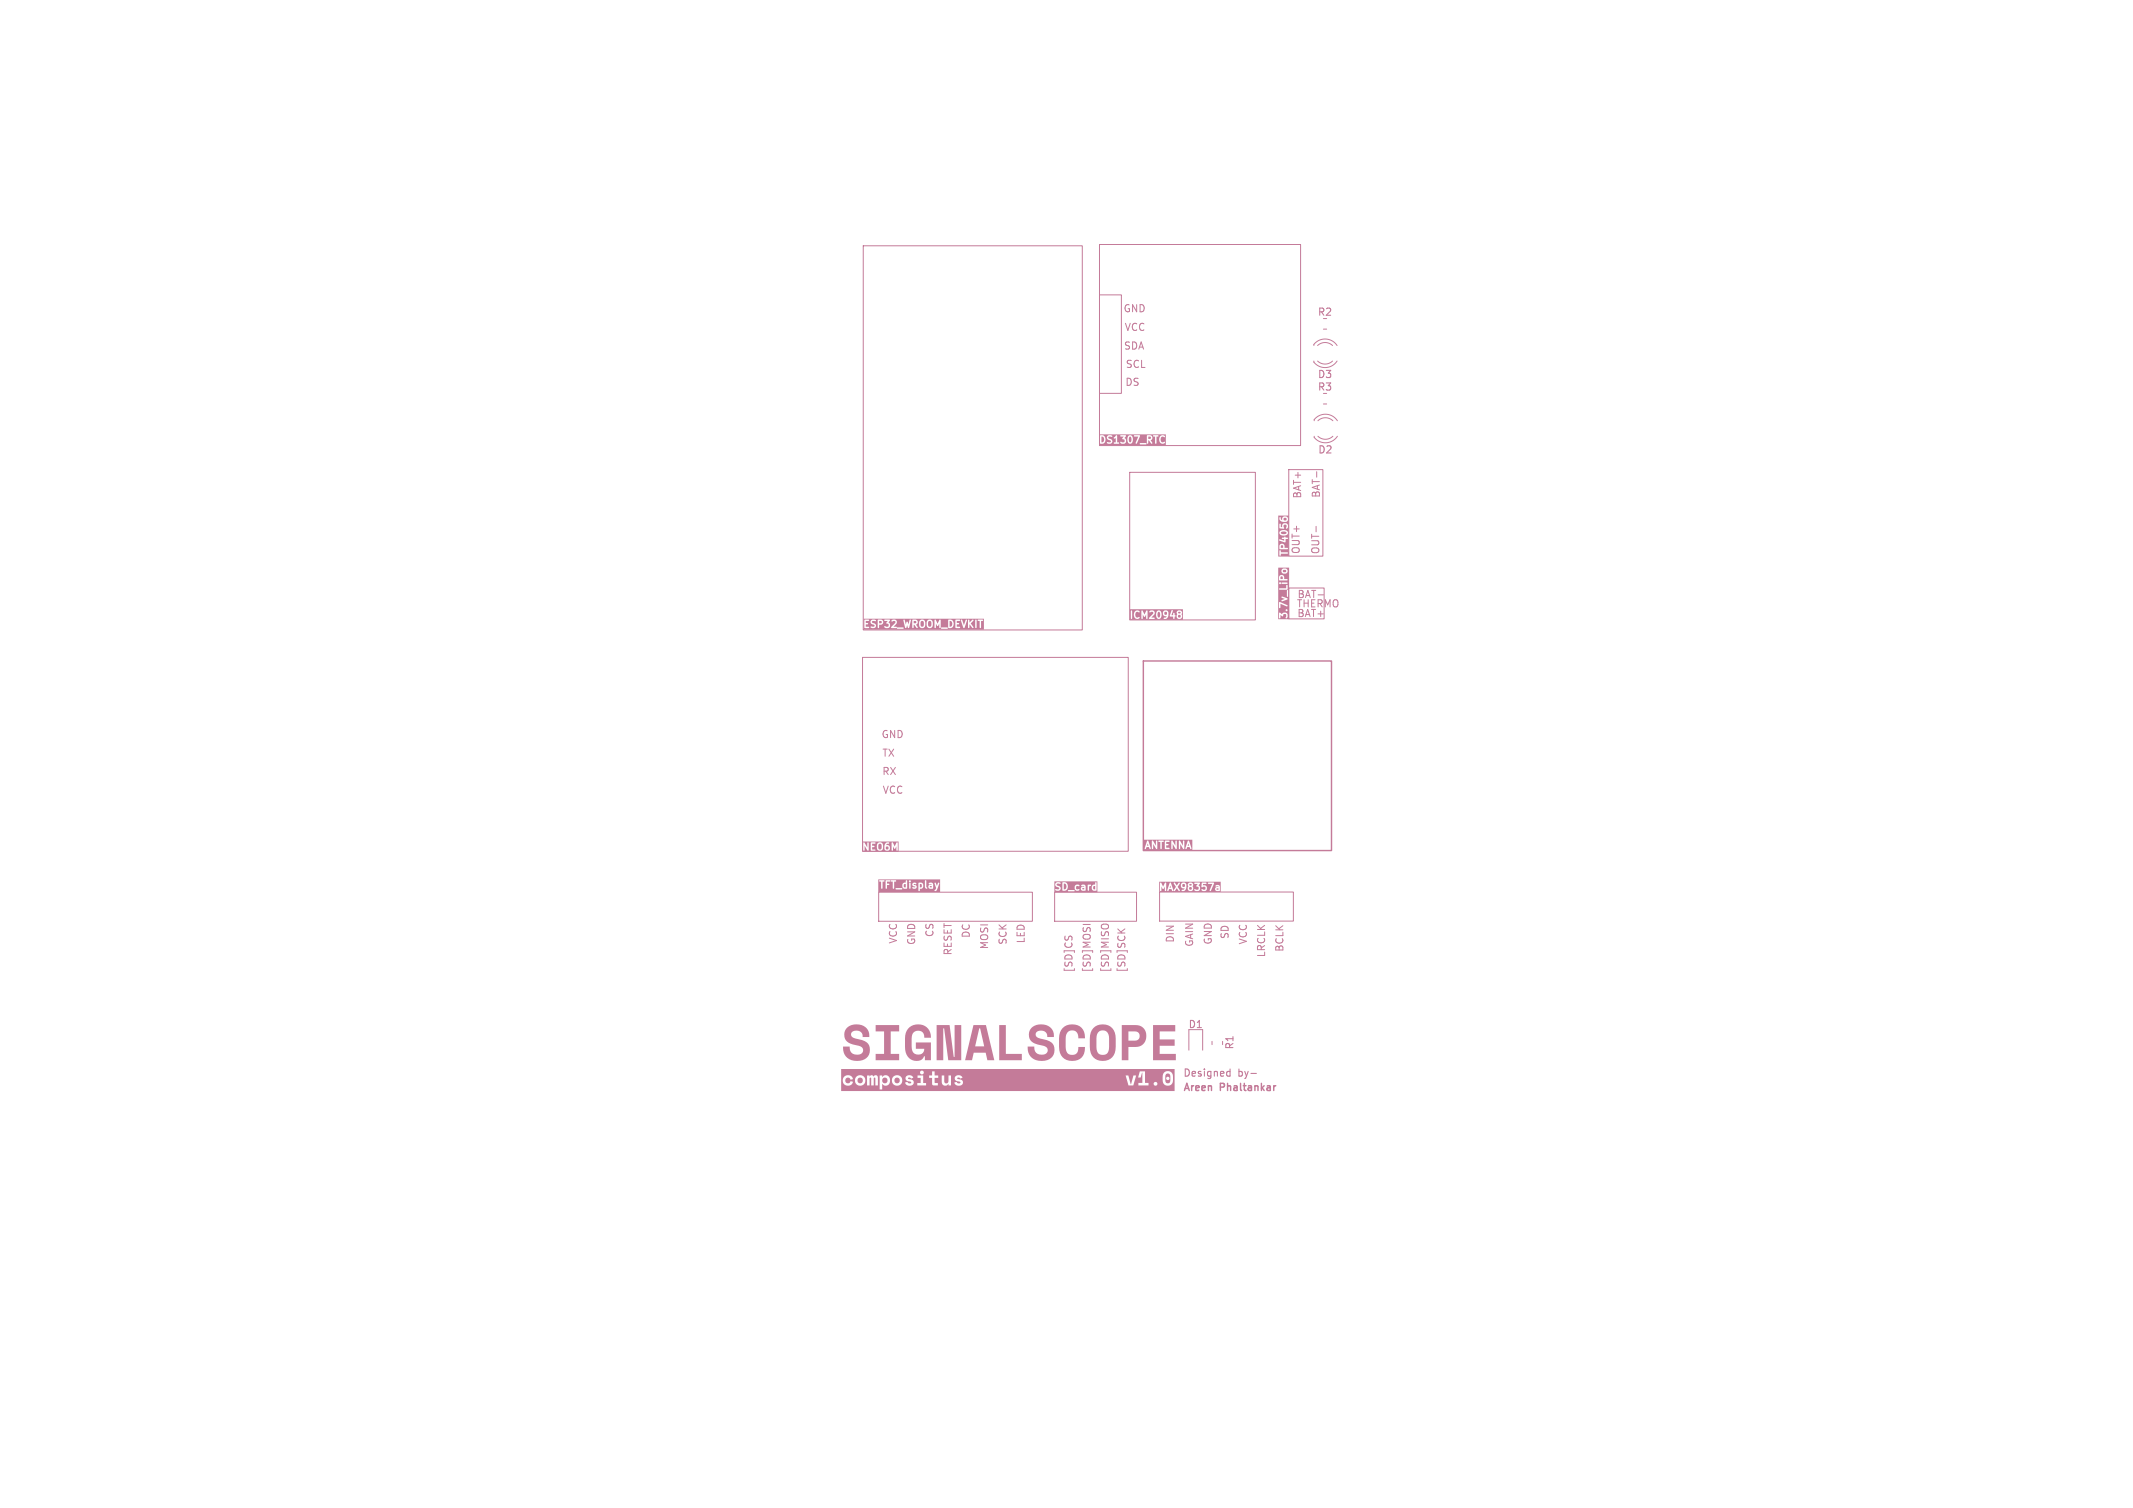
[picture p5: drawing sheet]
<svg xmlns="http://www.w3.org/2000/svg" width="297mm" height="210mm" viewBox="0 0 297 210" stroke-linecap="round" stroke-linejoin="round" font-family="sans-serif">
<defs><g id="words">
<g font-size="1.4" fill="#c47b99">
<text x="156.4" y="43.6">GND</text>
<text x="156.6" y="46.2">VCC</text>
<text x="183.4" y="44.2">R2</text>
<text x="156.5" y="48.8">SDA</text>
<text x="156.6" y="53.8">DS</text>
<text x="156.7" y="51.3">SCL</text>
<text x="183.4" y="52.9">D3</text>
<text x="183.4" y="54.6">R3</text>
<text x="183.4" y="63.4">D2</text>
<text x="181.2" y="69.5" transform="rotate(-90 181.2 69.5)">BAT+</text>
<text x="183.8" y="69.4" transform="rotate(-90 183.8 69.4)">BAT-</text>
<text x="181" y="77.2" transform="rotate(-90 181 77.2)">OUT+</text>
<text x="183.8" y="77.2" transform="rotate(-90 183.8 77.2)">OUT-</text>
<text x="180.6" y="83.4">BAT-</text>
<text x="180.5" y="84.7">THERMO</text>
<text x="180.6" y="86">BAT+</text>
<text x="122.7" y="102.9">GND</text>
<text x="122.8" y="105.5">TX</text>
<text x="122.8" y="108">RX</text>
<text x="122.8" y="110.6">VCC</text>
<text x="125" y="131.5" transform="rotate(-90 125 131.5)">VCC</text>
<text x="127.5" y="131.7" transform="rotate(-90 127.5 131.7)">GND</text>
<text x="130" y="130.6" transform="rotate(-90 130 130.6)">CS</text>
<text x="135.1" y="130.7" transform="rotate(-90 135.1 130.7)">DC</text>
<text x="140.2" y="131.6" transform="rotate(-90 140.2 131.6)">SCK</text>
<text x="142.7" y="131.4" transform="rotate(-90 142.7 131.4)">LED</text>
<text x="163.5" y="131.3" transform="rotate(-90 163.5 131.3)">DIN</text>
<text x="166.2" y="131.9" transform="rotate(-90 166.2 131.9)">GAIN</text>
<text x="168.8" y="131.6" transform="rotate(-90 168.8 131.6)">GND</text>
<text x="171.1" y="130.8" transform="rotate(-90 171.1 130.8)">SD</text>
<text x="173.7" y="131.6" transform="rotate(-90 173.7 131.6)">VCC</text>
<text x="132.6" y="133.1" transform="rotate(-90 132.6 133.1)">RESET</text>
<text x="137.7" y="132.3" transform="rotate(-90 137.7 132.3)">MOSI</text>
<text x="149.4" y="135.5" transform="rotate(-90 149.4 135.5)">[SD]CS</text>
<text x="151.9" y="135.5" transform="rotate(-90 151.9 135.5)">[SD]MOSI</text>
<text x="154.5" y="135.5" transform="rotate(-90 154.5 135.5)">[SD]MISO</text>
<text x="156.8" y="135.5" transform="rotate(-90 156.8 135.5)">[SD]SCK</text>
<text x="176.2" y="133.4" transform="rotate(-90 176.2 133.4)">LRCLK</text>
<text x="178.8" y="132.6" transform="rotate(-90 178.8 132.6)">BCLK</text>
<text x="165.4" y="143.4">D1</text>
<text x="172" y="146.3" transform="rotate(-90 172 146.3)">R1</text>
<text x="164.7" y="152">Areen</text>
<text x="164.7" y="150">Designed</text>
<text x="170" y="152">Phaltankar</text>
<text x="172.4" y="150">by-</text>
</g>
</g></defs>
<path d="M159.2 92.1h26.2v26.4h-26.2z" fill="none" stroke="#c47b99" stroke-width=".2"/>
<path d="M179.5 65.4h4.7v12.1h-4.7z" fill="none" stroke="#c47b99" stroke-width=".14"/>
<g fill="#c47b99">
<path d="M117.9 143.1a1.84 1.84 0 0 1 1.9-.4 1.84 1.84 0 0 1 1.2 1.5v.2h-.9a.84 .84 0 0 0-.6-.9 .84 .84 0 0 0-1 .6l.2 .4 .8 .2a1.49 1.49 0 0 1 1.6 1.5 1.52 1.52 0 0 1-1.8 1.5 1.77 1.77 0 0 1-1.9-2h.9a1.01 1.01 0 0 0 .7 1.1 1.01 1.01 0 0 0 1.2-.4v-.3a.86 .86 0 0 0-.9-.5l-.5-.1a1.38 1.38 0 0 1-1.2-.9 1.38 1.38 0 0 1 .3-1.5z"/>
<path d="M121.9 142.8h3.3v.8h-1.2v3.2h1.2v.9h-3.3v-.9h1.2v-3.2h-1.2z"/>
<path d="M126.6 143.1a1.8 1.8 0 0 1 2-.3 1.8 1.8 0 0 1 1 1.7h-.9a.9 .9 0 0 0-1-1 .9 .9 0 0 0-.8 1.2 2.5 2.5 0 0 0 .3 1.9 .87 .87 0 0 0 .9 .2 .87 .87 0 0 0 .6-.7h-1.2v-.9h2.1v2.5h-.8v-.6h-.1a1.29 1.29 0 0 1-2.3 0 4.3 4.3 0 0 1-.3-3.2z"/>
<path d="M130.4 142.8h1.8l.6 4.4h.1v-4.4h.9v4.9h-1.8l-.5-4.5h-.2v4.5h-.9z"/>
<path d="M135.5 142.8h1.8l1.1 4.9h-.9l-.3-1.1h-1.6l-.3 1.1h-.9l.4-2h2.2l-.5-2.5h-.1l-.6 2.5h-1z"/>
<path d="M139.1 142.8h1v4h2.2v.9h-3.2z"/>
<path d="M143.6 143.1a1.84 1.84 0 0 1 1.9-.4 1.84 1.84 0 0 1 1.2 1.5v.2h-.9a.84 .84 0 0 0-.6-.9 .84 .84 0 0 0-1 .6l.2 .4 .8 .2a1.49 1.49 0 0 1 1.6 1.5 1.52 1.52 0 0 1-1.7 1.5 1.77 1.77 0 0 1-2-2h.9a1.01 1.01 0 0 0 .7 1.1 1.01 1.01 0 0 0 1.2-.4v-.3a.86 .86 0 0 0-.9-.5l-.5-.1a1.38 1.38 0 0 1-1.2-.9 1.38 1.38 0 0 1 .3-1.5z"/>
<path d="M148 143.2a1.8 1.8 0 0 1 2-.4 1.8 1.8 0 0 1 1.1 1.8h-1a.9 .9 0 0 0-.8-1.1 .9 .9 0 0 0-.9 1.1 3 3 0 0 0 .2 2 .89 .89 0 0 0 1.1 .2 .89 .89 0 0 0 .4-1h1a1.8 1.8 0 0 1-1.6 2 1.8 1.8 0 0 1-2-1.6 3.7 3.7 0 0 1 .5-3z"/>
<path d="M152.2 143.2a1.82 1.82 0 0 1 2.1-.4 1.82 1.82 0 0 1 1.1 1.9 3.4 3.4 0 0 1-.5 2.5 1.83 1.83 0 0 1-2.1 .4 1.83 1.83 0 0 1-1.1-1.9v-1.1h1a3.2 3.2 0 0 0 .2 2 .91 .91 0 0 0 1.1 .2 .91 .91 0 0 0 .4-1 2.94 2.94 0 0 0-.2-2 .89 .89 0 0 0-1.1-.2 .89 .89 0 0 0-.4 1h-1a2.04 2.04 0 0 1 .5-1.4z"/>
<path d="M156.2 142.8h1.9a1.53 1.53 0 0 1 1.5 1.5 1.53 1.53 0 0 1-1.5 1.5h-1v1.9h-.9v-2.8h1.8a.64 .64 0 0 0 .7-.6 .64 .64 0 0 0-.7-.7h-.9v1.3h-.9z"/>
<path d="M160.6 142.8h3v.8h-2.1v1.2h2.1v.8h-2.1v1.2h2.2v.9h-3.1z"/>
</g>
<path d="M177.6 151.2h-.1" fill="none" stroke="#c47b99" stroke-width=".2"/>
<g fill="#c47b99">
<path d="M178.3 80.3h.3v.3h-.3z"/>
<path d="M178.7 79.4h.3l.1 .2-.1 .1h-.3l-.1-.1z"/>
<path d="M178 79.1h1.5v7.1h-1.5v-.8h.1l.1 .7 .1-.1v-.4l.3 .2 .2-.3 .3 .1-.1 .5h.2l.1-.2v-.3l-.3-.3h-.3l-.2 .2-.3-.2-.2 .1v-.4h1a.14 .14 0 0 0 .2 .1 .14 .14 0 0 0 .1-.2 .14 .14 0 0 0-.2-.1l-.1 .2h-1v-1.1h.1v.7l.1 .1 .1-.1v-.5l.9 .4 .1-.2-1.1-.5-.2 .1v-.7h.4l.5 .2-.4 .2v.1l.8-.3-.1-.1-.7-.2-.5 .1v-.9h1.2v.7l.1 .1 .1-.1-.1-.8-.1 .1h-1.2v-.3l.2 .1h1l.1-.1-.1-.5h-.1v.4l-1.1 .1v-.8l.2 .2 .2-.2 .1 .1h.7l.1-.1-.1-.1-.8 .1-.1-.1-.3 .1v-.8h.1l.1 .4h1h.1l-.1-.2h-.4v-.3l-.2-.2h-.4l-.1 .3h-.1v-.9h.4l.2 .3 .4 .1 .2-.2 .1-.3-.3-.2h-.3l-.3 .3h-.4z"/>
<path d="M159.8 117.5l.1 .3h-.2z"/>
<path d="M165.5 117.5l.1 .3h-.2z"/>
<path d="M159.3 116.9h6.7v1.5h-6.7v-.3l.2 .1 .1-.2h.4l.1 .2h.1l-.3-1h.5v1l.1 .1 .1-.1v-.7l.4 .7h.1v-1.1l.5 .2v.9v.1l.2-.1v-.9l.3-.1h.1v1l.1 .1 .5-.1v-.1h-.4v-.4l.3-.1-.1-.1h-.2v-.2h.4l.1-.1h.2v1l.1 .1 .1-.1v-.7l.4 .7h.1l.1-1h.2l.1 1h.1v-.7l.5 .7 .1-.1 .3 .1 .1-.2h.3l.2 .2 .1-.1-.4-1h-.1l-.4 1h-.1v-.9l-.1-.1h-.1v.7l-.4-.7-.2 .1-.4-.1v.7l-.5-.7-.1 .1-.3-.1-.7 .1-.1-.1h-.6h-.1h-.3l-.1 .7-.4-.7-.6 .1-.1-.1-.4 1h-.1z"/>
<path d="M148.1 123.1a.4 .4 0 0 1 .4 .4 .4 .4 0 0 1-.4 .4z"/>
<path d="M150.7 123.7h.3v.1h-.3z"/>
<path d="M152.2 123.4h.3v.4h-.3z"/>
<path d="M146.8 122.7h6v1.6h-6v-1.2h.1l.2 .4 .4 .2-.1 .2-.4-.1-.1 .2 .5 .1 .2-.2 .1-.3-.6-.4 .1-.1h.4l.1-.1h.2v1l.1 .1 .7-.1 .1 .1h.8l-.1-.2-1.2 .1 .3-.1 .1-.4h.9v.3l.3 .2h.3l.1-.1h-.3l-.2-.2h.7l.1 .3 .5 .1 .1-.1-.1-.7h.3l.1 .7h.1l.1-.5h.3v.3l.3 .2 .3 .1 .1-.1v-1l-.1-.1h-.1v.3l-.3 .1-.2 .2h-.3l.2-.2v-.1h-.4l-.1 .1-.7-.1-.1 .1v.1l.4 .1h-.4l-.1 .2h-.7l.1-.3h.4v-.1l-.4-.1-.3 .3h-.9l-.1-.4-.2-.2h-.4l-.3 .1-.5-.1-.4 .2z"/>
</g>
<path d="M171 149.2l.3 .1M171.3 148.9v1M171.3 149.8l-.3 .1M174.2 149.5h.7" fill="none" stroke="#c47b99" stroke-width=".15"/>
<g fill="#c47b99">
<path d="M162.4 149.6a.36 .36 0 0 1 .4 0 .36 .36 0 0 1 .2 .3v.5a.36 .36 0 0 1-.4 .5 .36 .36 0 0 1-.3-.5v-.2h.1a.24 .24 0 0 0 .3 .2 .24 .24 0 0 0 .1-.4 .24 .24 0 0 0-.4 .1l-.1 .1v-.4z"/>
<path d="M117.1 148.9h46.5v3h-46.5v-1.4h.2a.72 .72 0 0 0 .7 .7 .72 .72 0 0 0 .8-.5l-.4-.1v.1a.37 .37 0 0 1-.4 .2 .37 .37 0 0 1-.3-.5l1.3 .1a.73 .73 0 0 0 1.2 .6 .73 .73 0 0 0-.2-1.3h.7v1.4h.4v-1a.11 .11 0 0 1 .1-.1 .11 .11 0 0 1 .1 .1v1h.4v-1l.1-.1 .1 .1v1h.3v-1.2l-.1-.2h.4v1.9h.3l.1-.7a.59 .59 0 0 0 .7 .1 .59 .59 0 0 0 .3-.7l.3 .1a.73 .73 0 0 0 .6 .7 .73 .73 0 0 0 .8-.4h.4l.1 .1a.66 .66 0 0 0 1.1-.1h.5v.4h1.3v-.4h-.5v-1h.9v.3h.4v.9l.1 .2h.7v-.4h-.4l-.1-.2h1a.51 .51 0 0 0 .4 .6 .51 .51 0 0 0 .6-.2v.2h.3v-.4h.5a.59 .59 0 0 0 .7 .4 .59 .59 0 0 0 .4-.7l-.7-.3a.21 .21 0 0 1 .2-.2 .21 .21 0 0 1 .2 .2l.3-.1-.3-.3h23l.4 1.4h.7l.3-1.2 .7 .1 .3-.7v1.4h-.6v.4h1.4v-.3h.7v.1a.27 .27 0 0 0 .5 .1 .27 .27 0 0 0-.1-.4 .27 .27 0 0 0-.4 .2h-.7v-.1h-.5v-.8h2.5v.4a.73 .73 0 0 0 .7 .8 .73 .73 0 0 0 .7-.8v-.6a.72 .72 0 0 0-.8-.6 .72 .72 0 0 0-.6 .8h-2.5v-.8h-.7l-.2 .8h-.4l.1-.2h-.4l-.4 1.2-.3-1.2h-23.4a.49 .49 0 0 0-.8 .3 .49 .49 0 0 0 .7 .5l.1 .1a.27 .27 0 0 1-.3 .2 .27 .27 0 0 1-.2-.2l-.8 .1v-1h-.3v.8a.29 .29 0 0 1-.4 .3 .29 .29 0 0 1-.2-.3v-.8h-.4v.8h-1v-.5h.5v-.3h-.5v-.6h-.3v.6h-2v.3h.4v.7h-1v-.1a.58 .58 0 0 0-.7-.4l-.1-.1a.21 .21 0 0 1 .2-.2 .21 .21 0 0 1 .3 .2l.3-.1-.1-.1a.53 .53 0 0 0-.7-.3 .53 .53 0 0 0-.2 .7l.7 .4a.3 .3 0 0 1-.3 .1 .3 .3 0 0 1-.3-.2l-.7 .1a.73 .73 0 0 0-.5-1.1 .73 .73 0 0 0-.9 .7h-.3a.61 .61 0 0 0-.3-.6 .61 .61 0 0 0-.8 .2v-.2l-.9-.1-.3 .2a.29 .29 0 0 0-.3-.2 .29 .29 0 0 0-.2 .2v-.1h-1.1a.71 .71 0 0 0-1 .6h-1.3v-.1a.36 .36 0 0 1 .4-.2 .36 .36 0 0 1 .3 .3l.4-.1-.1-.1a.73 .73 0 0 0-.8-.5 .73 .73 0 0 0-.6 .8h-.2v-1.1h11a.27 .27 0 0 0 .4 .2 .27 .27 0 0 0 0-.5 .27 .27 0 0 0-.4 .3h-11z"/>
<path d="M178.4 76h.2l.1 .3h-.4z"/>
<path d="M178.4 74.1a.53 .53 0 0 1 .7 .1 .5 .5 0 0 1-.8 0z"/>
<path d="M178.8 72.1h.3v.3l-.3 .1z"/>
<path d="M178 71.8h1.5v5.7h-1.5v-.8h.1l.1 .7h.1v-.3h.9l.1-.1v-.1h-1v-.3l-.3 .1v-.7h.1l.1 .5h1l.1-.1v-.1h-.4v-.3l-.3-.3h-.2l-.3 .3h-.1v-.8l.9 .3 .1-.4 .3-.1-.4-.3-.1 .2h-.3l.1 .2h.2v.2l-.6-.2-.2 .1v-1h.1l.2 .3 .3 .1 .5-.1 .2-.2-.1-.4-.3-.1-.5 .1-.3 .3h-.1v-1.2h.1l.1 .6h.6l-.1-.4 .1-.1 .3 .1v.4h.1l.1-.2v-.4l-.2-.1h-.5l-.1 .2v.3h-.2v-.5l-.3 .1v-.9h.1l.1 .3 .2 .2 .7 .1 .2-.3v-.4l-.2-.1-.4 .1-.2 .2v.2l-.1-.1-.1-.3-.3 .1z"/>
<path d="M128.1 123.1l.3 .1v.3l-.2 .1h-.1z"/>
<path d="M125.9 123.2l.2-.1v.5l-.2-.1z"/>
<path d="M129.5 123.4h.2v.2h-.2z"/>
<path d="M122.3 122.5h8.6v1.7h-8.6v-1.5l.4 .1v.9l.1 .1 .1-.1v-.9l.3-.1h.1v1l.1 .1 .1-.1v-.4l.3-.1v-.1h-.3v-.3h.4l.1-.1 .3 .1v.9l.4 .1 .1 .1h.8v-.1l-.1-.1-1 .1v-.6h1.1v.3l.2 .2 .4 .1 .1-.1v-.7h.3v.8l.2-.1v-.5h.2l.1 .2 .3 .1h-.3l-.1 .2 .4 .1 .2-.1v-.2l-.4-.4 .3 .1 .1-.2h.3v1l.1 .1 .1-.1h2l.1 .1 .3-.1 .3-1-.2-.1-.1 .5-.2-.4h-.2l.2 .7-.2 .3h-2v-.2l.3-.1 .2-.2v-.3l-.2-.2-.4-.1-.1 .1h-.3l-.4-.1-.2 .3h-.2l-.1-.3-.4 .1v-.3h.2a.15 .15 0 0 0 .2 .2 .15 .15 0 0 0 .1-.2h2v.8l.1 .2 .1 .1 .1-.1-.1-.3h.3v.3l.2 .1 .4-.1v-.6l-.2-.2h-.2l-.2 .1 .1 .2 .3-.1v.1l-.3 .1-.1 .1h-.3v-.7l-.1-.1-.1 .1h-2l-.1-.1-.2 .1h-.2l-.1-.1-.1 .3-.3 .1-.2 .2h-1.1v-.4h.2v-.2l-.7 .1-.6-.1-.2 .1-.1-.1h-.6l-.2 .1z"/>
<circle cx="123.2" cy="150.5" r=".39"/>
<circle cx="119.8" cy="150.5" r=".39"/>
<circle cx="124.9" cy="150.5" r=".39"/>
</g>
<path d="M148.3 130.4v.1M148.8 130.5l.2-.1 .2 .1M150.8 128.7h1M153.4 128.8a.71 .71 0 0 1 .9 0M155.6 129.4l.6 .5M156.6 129.4l-.5 .4" fill="none" stroke="#c47b99" stroke-width=".14"/>
<g fill="#c47b99">
<path d="M128.2 86.6l.1-.1 .3 .1v.4l-.1 .3-.3-.1z"/>
<path d="M129.3 86.6l.1-.1 .3 .1v.4l-.2 .3-.2-.1z"/>
<path d="M132.2 86.5a.4 .4 0 0 1 .4 .4 .4 .4 0 0 1-.4 .4z"/>
<path d="M127.2 86.5h.3l.1 .2-.4 .1z"/>
<path d="M122.4 86.5h.3l.1 .2-.4 .1z"/>
<path d="M120.2 86.2h16.8v1.5h-16.8v-1.3h.2v1v.1l.6-.1-.1-.1h-.3v-.3l.3-.1-.1-.1h-.2v-.2h.6l.1 .3 .5 .2-.1 .2h-.5v.1l.5 .1 .2-.2 .1-.2-.6-.5 .1-.1h.4l.1-.1h.2v1l.1 .1 .1-.5h.3l.3-.2-.1-.4h.2l.1 .1h.4l-.2 .3 .3 .2-.1 .3-.4-.1v.2l.4 .1 .5-.1v.1h.8l.1 .1h.8v-.1l-.1-.1-.9 .1v-.2h-.4l.4-.5 .1-.2-.1-.2h1l.3 1.1 .1-.1 .1-.3 .1 .3h.2l.2-1h.2l.1 1.1 .1-.1v-.4l.4 .4h.2l-.3-.4 .3-.3h.2v.6l.3 .2h.2l.3-.2v-.6h.2l.1 .6 .2 .2h.3l.2-.2 .1-.2v-.4l-.2-.3h.4v1h.2v-.6l.3 .4 .2-.4v.6l.2 .1 .1 .1h.8l.1-.1-.1-.1-1 .1 .1-1.1h1v1l.1 .1 .5-.1 .1-.2 .1-.4-.2-.4h.4v1l.1 .1 .6-.1-.1-.1h-.4v-.3l.4-.1-.1-.1h-.3v-.3l.6-.1 .3 1 .1 .1 .5-1.1h.1v1h.2v-.4l.5 .5v-.2l-.3-.5 .4-.4h.2v1l.1 .1 .1-.1v-1l.4 .1v.9l.1 .1 .1-.1v-.9l.3-.1-.1-.1-.7 .1-.2-.1-.1 .1-.4-.1-.4 .4-.1-.4-.2 .1-.2-.1-.3 .8-.3-.8-.2 .1-.1-.1h-.5l-.1 .1-.6-.1h-.3l-.1 .1h-1l-.1-.1-.3 .6-.4-.6-.1 .1-.8-.1-.2 .2-.1 .2h-.2l-.1-.4h-.4l-.3 .2v.2h-.2l-.1-.3-.2-.1-.7 .1-.1-.1-.2 .7-.2-.4-.2 .4-.2-.7-.1 .1h-1l-.4-.1-.3 .1v.1h.5l.1 .1v.2l-.6 .6h-.2v-.5l-.2-.2 .2-.3v-.1l-1 .1-.6-.1-.3 .1-.5-.1-.3 .3h-.6v-.1h.4v-.2h-.5l-.3 .1z"/>
<path d="M164.7 123.2h.3l-.1 .3h-.2z"/>
<path d="M165.6 123.2l.2-.1 .1 .1-.2 .1z"/>
<path d="M169.4 123.7h.3v.2h-.3z"/>
<path d="M163 123.3l.1 .3h-.2z"/>
<path d="M161.4 122.8h8.6v1.4h-8.6v-1.2h.1v1l.1 .1 .1-.1v-.5l.3 .3 .2-.3 .1 .6 .1-.1 .3 .1 .1-.3h.3l.1 .3h.1l.1-.1-.3-1h.3l.3 .5-.3 .5 .1 .1 .4-.4 .2 .4h.2l-.3-.6 .2-.3h.2v.3l.2 .2h.4l-.2 .2h-.2v.2h.2l.2-.1 .2-.4v-.4h.2l.1 .2-.1 .2v.4l.2 .1h.3l.2-.3-.1-.4 .1-.2-.1-.2 .8 .1-.2 .3 .3 .1v.3l-.1 .1-.5-.1v.2l.2 .1h.3l.2-.1 .1-.5 .3 .1 .4-.1v.4l-.4-.1-.1 .1 .2 .2 .4-.1 .2-.2-.1-.4-.2-.1h-.3v-.2h.4l.1-.1h.2l.1 .1h.5l-.4 .9 .1 .1h.1l.1-.3h.5v.2l.2 .1h.4l.1-.1v-.5l-.3-.3h-.2l-.2 .2 .5 .1-.4 .1-.1 .2h-.5l.4-.8-.1-.1h-.7l-.1 .1-.8-.1-.1 .6h-.2l-.2-.2 .2-.3-.1-.1-.7 .1-.7-.1-.2 .3h-.2l-.2-.3h-.3l-.3 .3h-.2l.1-.2-.1-.1-.3 .4-.3-.4-.5 .1-.2-.1-.4 1.1h-.1v-1.1h-.2l-.2 .6-.3-.6-.3 .1z"/>
<path d="M161.2 85.3l.1-.1a.47 .47 0 0 1 0 .8l-.1-.3z"/>
<path d="M162.2 85.3h.3l-.1 .3h-.2z"/>
<path d="M164.1 85.3l.2-.1 .1 .1-.3 .1z"/>
<path d="M157.3 84.8h7.4v1.5h-7.4v-1.2h.1l.1 1.1 .1-.1v-.6h.3v.4l.2 .2h.5l.1-.1-.1-.1a.27 .27 0 0 1-.5-.1 .35 .35 0 0 1 0-.4 .35 .35 0 0 1 .4-.1h.2l-.1-.2h.3v1l.1 .1 .1-.1v-.5l.2 .3 .3-.3 .1 .6 .1-.1h.2l.1 .1h.6v-.2h-.4l.5-.5h.2l.1 .6 .3 .1 .3-.3v-.6h.2v.3l.2 .2h.4l-.2 .2h-.3l.1 .2 .4-.1 .2-.3 .7 .1v.3h.1l.1-.3 .1-.2h-.1l-.1-.4-.1 .1v.3h-.3l.1-.4h.6l.1 .2-.1 .4 .3 .3h.3l.2-.3-.1-.4 .1-.2-.3-.3-.3 .1-.2 .2h-.6l.1-.3h-.1l-.3 .8h-.2v-.5l-.3-.3-.3 .1-.2 .2h-.2l-.1-.2-.3-.1-.2 .1-.1 .4h-.2v-.2l-.1-.2-.5-.1-.2 .1v.2l.5-.1 .1 .1v.2l-.6 .6h-.2l-.1-1.1h-.1l-.2 .6-.4-.6-.1 .1h-.8l-.2 .4h-.3v-.5l-.3 .1z"/>
<path d="M122.4 117.5l.3 .1 .1 .5-.2 .2-.3-.1v-.5z"/>
<path d="M123.4 117.9h.3v.4l-.3-.1z"/>
<path d="M120.1 117.2h5v1.4h-5v-1.2h.1v1l.1 .1 .1-.1v-.6l.4 .7h.1l.1-1.1h.2v1l.1 .1 .6-.1-.1-.1h-.4v-.3l.4-.1-.1-.1-.3-.1h.7l.1 .6 .2 .2 .4-.1 .1-.1 .1-.5h.1l.1 .6 .2 .1h.3l.2-.2v-.4l-.2-.2h-.3l.1-.2 .3-.1h.3l.1 1.1 .1-.1v-.5l.3 .3 .2-.3v.5l.1 .1 .1-.1-.1-1.1-.3 .6-.3-.6-.2 .1-.6-.1-.3 .3-.1 .2h-.1l-.1-.3-.3-.2-.3 .1-.2 .3h-.7v-.2h.5l-.1-.2h-.5l-.1 .1-.4-.1v.7l-.4-.7-.3 .1z"/>
<circle cx="165.8" cy="123.7" r=".2"/>
<circle cx="164.2" cy="85.8" r=".2"/>
</g>
<path d="M183.3 73.3v.8M183.3 65.7v.8M183.5 82.8h.8" fill="none" stroke="#c47b99" stroke-width=".14"/>
<g fill="#c47b99">
<path d="M153.4 60.8a.4 .4 0 0 1 .3 .4 .4 .4 0 0 1-.3 .4z"/>
<path d="M157.3 60.9v-.1a.47 .47 0 0 1 0 .8l-.1-.3z"/>
<path d="M159.9 60.8h.3v.3h-.3z"/>
<path d="M153.1 60.5h9.2v1.5h-9.2v-1.3h.1v1l.1 .1 .4-.1 .1-.1 .1-.3v-.4h.2l.1 .3 .5 .2-.1 .2h-.4v.1l.4 .1 .3-.3-.1-.3-.5-.2h.8l.1 .1 .2-.1v.6h-.3v.2h.7v-.2h-.2v-.9l.9 .1-.2 .3 .3 .1v.3l-.1 .1-.5-.1v.2l.2 .1h.3l.2-.1 .1-.4-.1-.2h.3v.4l.2 .2h.4l.1-.4-.1-.6 .9 .1-.4 .9 .1 .1h.5l.1 .1h.8v-.2l-1.3 .1 .4-1.1h1v1l.1 .1 .1-.1v-.4l.4 .5 .2-.1-.3-.4 .3-.2-.2-.4 .5 .1 .1 1 .1-.1v-.6h.4l.1 .4 .2 .2 .3 .1 .2-.2-.1-.1-.1 .1a.37 .37 0 0 1-.4-.4 .37 .37 0 0 1 .4-.4l.1 .1 .1-.1-.1-.1-.3-.1-.3 .2-.1 .3h-.4v-.3h.3v-.2l-2.6 .1-.1-.1h-.6l-.1 .1-.6-.1-.2 .1-.1 .4h-.3l-.1-.1 .2-.3-.1-.1-.7 .1-.6-.1-.3 .4h-.8l.1-.2h.4l.1-.1-.5-.1-.3 .3h-.2l-.4-.3-.4 .1z"/>
</g>
<g fill="none" stroke="#c47b99" stroke-width=".14">
<path d="M120.2 34.2h30.5v53.5h-30.5zM153.1 34.1h28v28h-28zM153.1 41.1h3v13.7h-3zM182.9 48.1a1.41 1.41 0 0 1 1.2-.8 1.99 1.99 0 0 1 2.1 .8M182.9 50.3a1.45 1.45 0 0 0 1.2 .8 1.99 1.99 0 0 0 2.1-.8M183 58.6a1.41 1.41 0 0 1 1.1-.9 1.99 1.99 0 0 1 2.1 .9M183.5 48.1a1.5 1.5 0 0 1 2 0M183.5 50.3a1.5 1.5 0 0 0 2 0M183.5 58.6a1.5 1.5 0 0 1 2.1 0M184.3 45.8h.4M184.3 56.3h.4M157.3 65.8h17.5v20.5h-17.5z"/>
<path d="M183 60.8a1.44 1.44 0 0 0 1.1 .8 1.99 1.99 0 0 0 2.1-.8M183.5 60.8a1.5 1.5 0 0 0 2.1 0M120.1 91.6h37v27h-37zM179.5 81.9h4.9v4.3h-4.9zM122.3 124.3h21.5v4h-21.5zM146.8 124.3h11.5v4h-11.5zM161.5 124.2h18.6v4.1h-18.6zM165.5 146.3v-2.9h2v2.9M168.8 145v.5M170.2 145v.5"/>
</g>
<use href="#words"/>
</svg>
